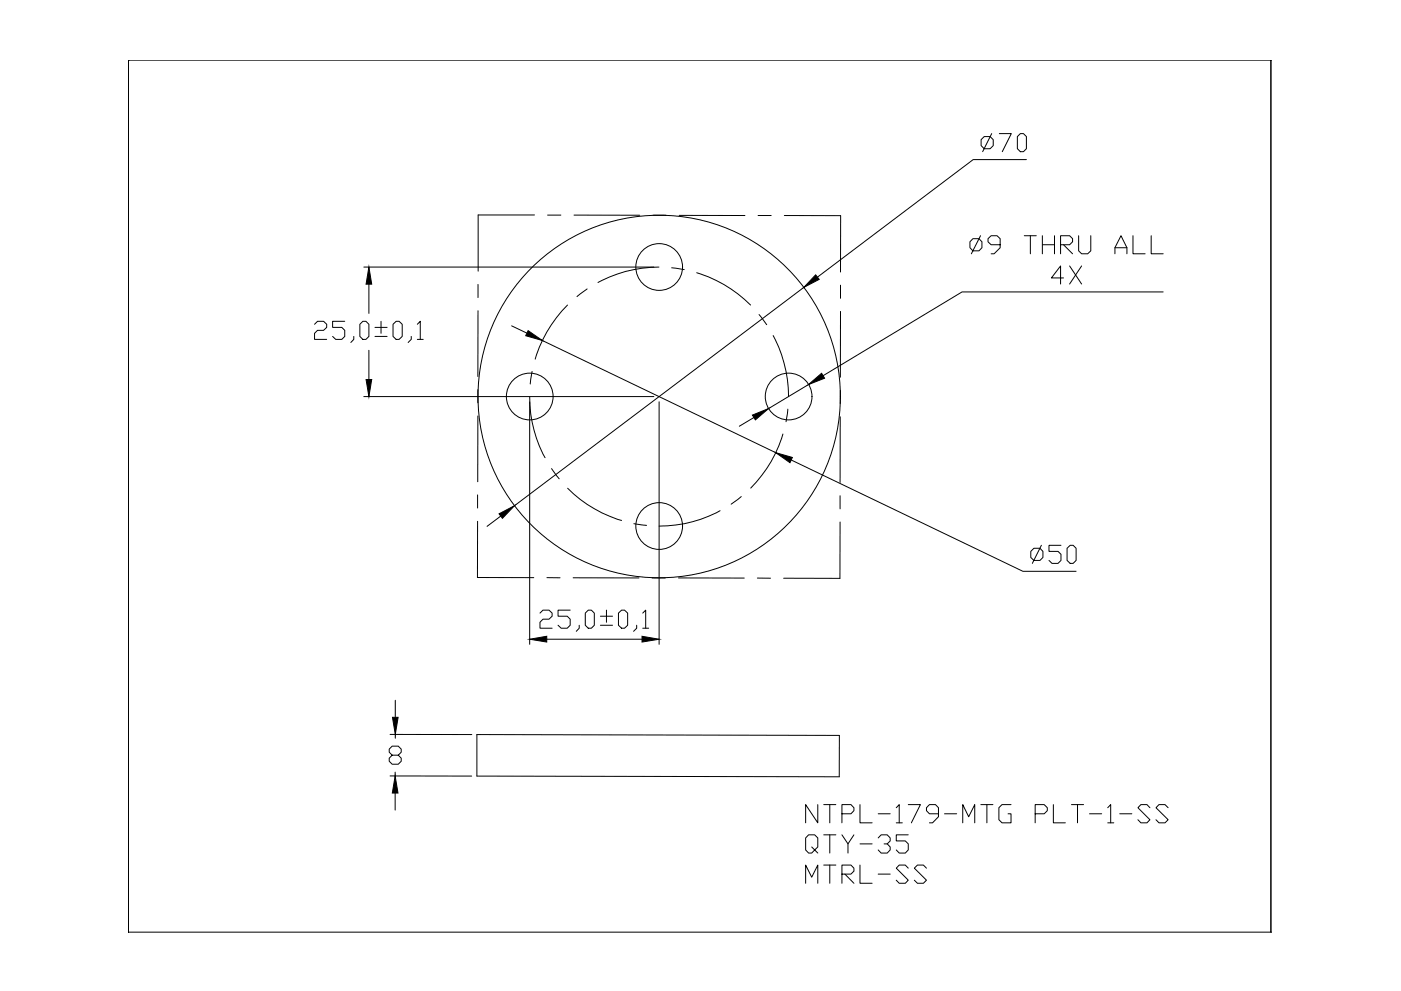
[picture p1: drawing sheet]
<svg xmlns="http://www.w3.org/2000/svg" width="420mm" height="297mm" viewBox="0 0 420 297" stroke-linecap="round" stroke-linejoin="round" font-family="sans-serif">
<!-- layer: 0 -->
<g fill="none" stroke="#000" stroke-width=".3">
<path d="M38.5 18h.1M38.5 18v261.4h342.6v-261.4h-342.6v261.4M381.1 18h.1M381.1 18v261.4M294.2 41.9l1-1h1.7l1 1v1.7l-1 1h-1.7l-1-1zM297.4 40l-2.7 5.5M299.7 40h3.6l-2.7 5.5M305.1 40.9l.9-.9h.9l.9 .9v3.7l-.9 .9h-.9l-.9-.9zM307.8 47.8h-15.9l-46.7 35.3M160.3 64.4h-16.9v16.9M164.2 64.5h4M172.1 64.5h19.8"/>
<path d="M195.8 64.5h3.9M203.7 64.6h19.7M227.3 64.6h4M235.2 64.6h16.9v16.9M291.8 71.5h1.8l.9 1v1.8l-.9 .9h-1.8l-.9-.9v-1.8zM294.1 70.7l-2.8 5.4M299.9 73.4h-2.7l-.9-.9v-1l.9-.8h1.8l.9 .8v2.8l-1.8 1.8h-.9M307.2 70.7h3.6M309 70.7v5.4M312.6 70.7v5.4M312.6 73.4h3.6M316.2 70.7v5.4"/>
<path d="M318.1 73.4h2.7l.9-.9v-1l-.9-.8h-2.7v5.4M319 73.4l2.7 2.7M320.8 79.7l3.6 5.4M323.5 70.7v4.5l.9 .9h1.8l.9-.9v-4.5M324.4 79.7l-3.6 5.4M334.4 76.1v-1.8l1.8-3.6 1.8 3.6v1.8M334.4 74.3h3.6M339.8 70.7v5.4h3.6M345.2 70.7v5.4h3.6M94.3 97.2l.9-.9h1.8l1 .9v.9l-1 .9h-1.8l-.9 .9v1.8h3.7M103.4 96.3h-3.6v1.8h2.7l.9 .9v1.8l-.9 .9h-1.8l-.9-.9M108.8 96.3h.9l.9 .9v3.6l-.9 .9h-.9l-.9-.9v-3.6z"/>
<path d="M109.1 80.1h87M110.6 85.2v8.7M112.5 98.1h3.6M114.3 96.3v3.6M117.9 97.2l.9-.9h.9l.9 .9v3.6l-.9 .9h-.9l-.9-.9zM125.2 97.2l.8-.9v5.4M143.4 85.3v3.9M143.4 93.1l-.1 19.8M153.4 97.7l4.6 2.2M170.2 91.4a38.3 38.3 0 0 0-9.7 16.3M176.1 86.6l-3.1 2.3M197.6 80.1a38.1 38.1 0 0 0-18.3 4.6"/>
<path d="M201.4 80.3l3.8 .5M208.9 81.7a38.5 38.5 0 0 1 16.2 9.7M227.6 94.3l2.3 3M241.1 86.1l-86.8 65.5M252.1 85.5v3.9M252.1 93.3l-.1 19.8M319 83.3h-3.7l2.8-3.6v5.4M348.8 87.5h-60.3l-41.6 25.1M106.1 100.8v.9l-.9 1M109.1 118.9h87M110.6 105v8.7M112.5 100.8h3.6"/>
<path d="M123.3 100.8v.9l-.9 1M125.2 101.7h1.7M143.3 116.8v3.9M158.8 118.9a38.1 38.1 0 0 0 4.7 18.3M159.6 111.3l-.6 3.8M162.7 102.1l69.9 33.6M231.9 100.6a39.4 39.4 0 0 1 4.6 18.3M242.5 115.3l-12 7.2M252 117v3.9M143.3 124.7v19.7M158.8 120.4v72.7M197.7 120.4v72.7"/>
<path d="M226.1 125.1l-4.4 2.7M234.8 130.1a38.1 38.1 0 0 1-9.7 16.2M236.3 122.6l-.6 3.8M237.3 137.9l69.5 33.3h15.9M252 124.9l-.1 19.7M143.2 156.3v16.8h16.9M143.2 148.3v4M150.2 154.7l-4.1 3.1M165.4 140.5l2.3 3M170.2 146.3a38.3 38.3 0 0 0 16.2 9.7M190.1 157l3.8 .5M216 153.1a38.1 38.1 0 0 1-18.3 4.6"/>
<path d="M222.3 148.8l-3 2.3M251.9 156.5v16.9l-16.9-.1M251.9 148.6v3.9M164 173.1l4 .1M171.9 173.2h19.7M195.6 173.2h3.9M203.5 173.2l19.7 .1M227.1 173.3h4M309.1 165.3l1-1h1.8l.9 1v1.8l-.9 .9h-1.8l-1-.9zM312.3 163.4l-2.7 5.5M318.2 163.4h-3.6v1.9h2.7l.9 .9v1.8l-.9 .9h-1.8l-.9-.9M320 164.3l.9-.9h.9l.9 .9v3.7l-.9 .9h-.9l-.9-.9z"/>
<path d="M161.9 183.8l.9-.9h1.8l1 .9v.9l-1 .9h-1.8l-.9 .9v1.8h3.7M164 191.6h28.5M171 182.9h-3.6v1.8h2.7l.9 .9v1.8l-.9 .9h-1.8l-.9-.9M173.7 187.4v.9l-.9 .9M176.4 182.9h.9l.9 .9v3.6l-.9 .9h-.9l-.9-.9v-3.6zM180.1 187.4h3.6M180.1 184.7h3.6M181.9 182.9v3.6M185.5 183.8l.9-.9h.9l.9 .9v3.6l-.9 .9h-.9l-.9-.9zM190.9 187.4v.9l-.9 .9M192.8 183.8l.8-.9v5.4M192.8 188.3h1.7"/>
<path d="M118.5 209.9v5.1M117 232.6h24.4M117 220.1l24.5 .1M117.6 226.4l-.9-.9v-1l.9-.9h1.8l.9 .9v1l-.9 .9h-1.8l-.9 .8v1l.9 .9h1.8l.9-.9v-1l-.9-.8M118.5 231.4v1.2M118.5 237.7v5.1M118.5 220.1v1.2M143 220.2l108.7 .2v12.4l-108.7-.2zM243.4 253.9l.9 .9-.9 .9h-.9l-.9-.9v-3.6l.9-1h1.8l1 1v2.7l-1 .9 1 .9M245.3 241.2v5.4l-3.7-5.4v5.4M247 241.2h3.7M247 250.2h3.7"/>
<path d="M247 259.3h3.7M248.8 241.2v5.4M248.8 250.2v5.5M248.8 259.3v5.5M252.5 243.9h2.7l.9-.9v-.9l-.9-.9h-2.7v5.4M252.5 250.2l1.8 2.7v2.8M256.1 250.2l-1.8 2.7M257.9 241.2v5.4h3.6M257.9 259.3v5.5h3.6M257.9 252.9h3.6M263.4 251.2l.9-1h1.8l.9 1v.9l-.9 .8h-1M263.4 243.9h3.6"/>
<path d="M266.1 252.9l.9 1v.9l-.9 .9h-1.8l-.9-.9M268.8 242.1l.9-.9v5.4M268.8 246.6h1.8M272.4 241.2h3.6l-2.7 5.4M272.4 250.2h-3.6v1.9h2.7l.9 .8v1.9l-.9 .9h-1.8l-.9-.9M281.4 243.9h-2.7l-.9-.9v-.9l.9-.9h1.9l.8 .9v2.7l-1.7 1.8h-1M283.3 243.9h3.6M288.7 246.6v-5.4l1.8 3.6 1.8-3.6v5.4M294.1 241.2h3.7M296 241.2v5.4M303.2 241.2h-2.7l-.9 .9v3.6l.9 .9h2.7v-2.7h-.9M310.4 243.9h2.8l.9-.9v-.9l-.9-.9h-2.8v5.4"/>
<path d="M315.9 241.2v5.4h3.6M321.3 241.2h3.7M323.1 241.2v5.4M326.7 243.9h3.7M332.2 242.1l.9-.9v5.4M332.2 246.6h1.8M335.8 243.9h3.6M344.9 242.1l-.9-.9h-1.8l-.9 .9 3.6 3.6-.9 .9h-1.8l-.9-.9M350.3 242.1l-.9-.9h-1.8l-.9 .9 3.6 3.6-.9 .9h-1.8l-.9-.9M241.6 264.8v-5.5l1.8 3.6 1.9-3.6v5.5M252.5 262h2.7l.9-.9v-.9l-.9-.9h-2.7v5.5M253.4 262l2.7 2.8"/>
<path d="M263.4 262h3.6M272.4 260.2l-.9-.9h-1.8l-.9 .9 3.6 3.6-.9 1h-1.8l-.9-1M277.8 260.2l-.9-.9h-1.8l-.9 .9 3.6 3.6-.9 1h-1.8l-.9-1M381.1 279.4h.1"/>
<circle cx="197.7" cy="80" r="7"/>
<circle cx="158.9" cy="118.9" r="7"/>
<circle cx="197.7" cy="118.9" r="54.3"/>
<circle cx="236.5" cy="118.9" r="7"/>
<circle cx="197.7" cy="157.7" r="7"/>
</g>
<path d="M110.6 80.1l.9 5.1h-1.7zM158.4 99.1l4.3 3-5-1.5zM244.6 82.4l1.1 1.3-4.6 2.4zM109.8 113.7h1.7l-.9 5.2zM242.5 115.3l3.9-3.4 .9 1.5zM225.7 124.4l4.8-1.9-4 3.4zM232.6 135.7l5 1.4-.7 1.6zM149.7 154l4.6-2.4-3.6 3.8zM158.8 191.6l5.2-.9v1.7zM192.5 190.7l5.2 .9-5.2 .8zM117.7 215h1.7l-.9 5.1zM118.5 232.6l.9 5.1h-1.7z" fill="#000" stroke="#000" stroke-width=".3"/>
</svg>
